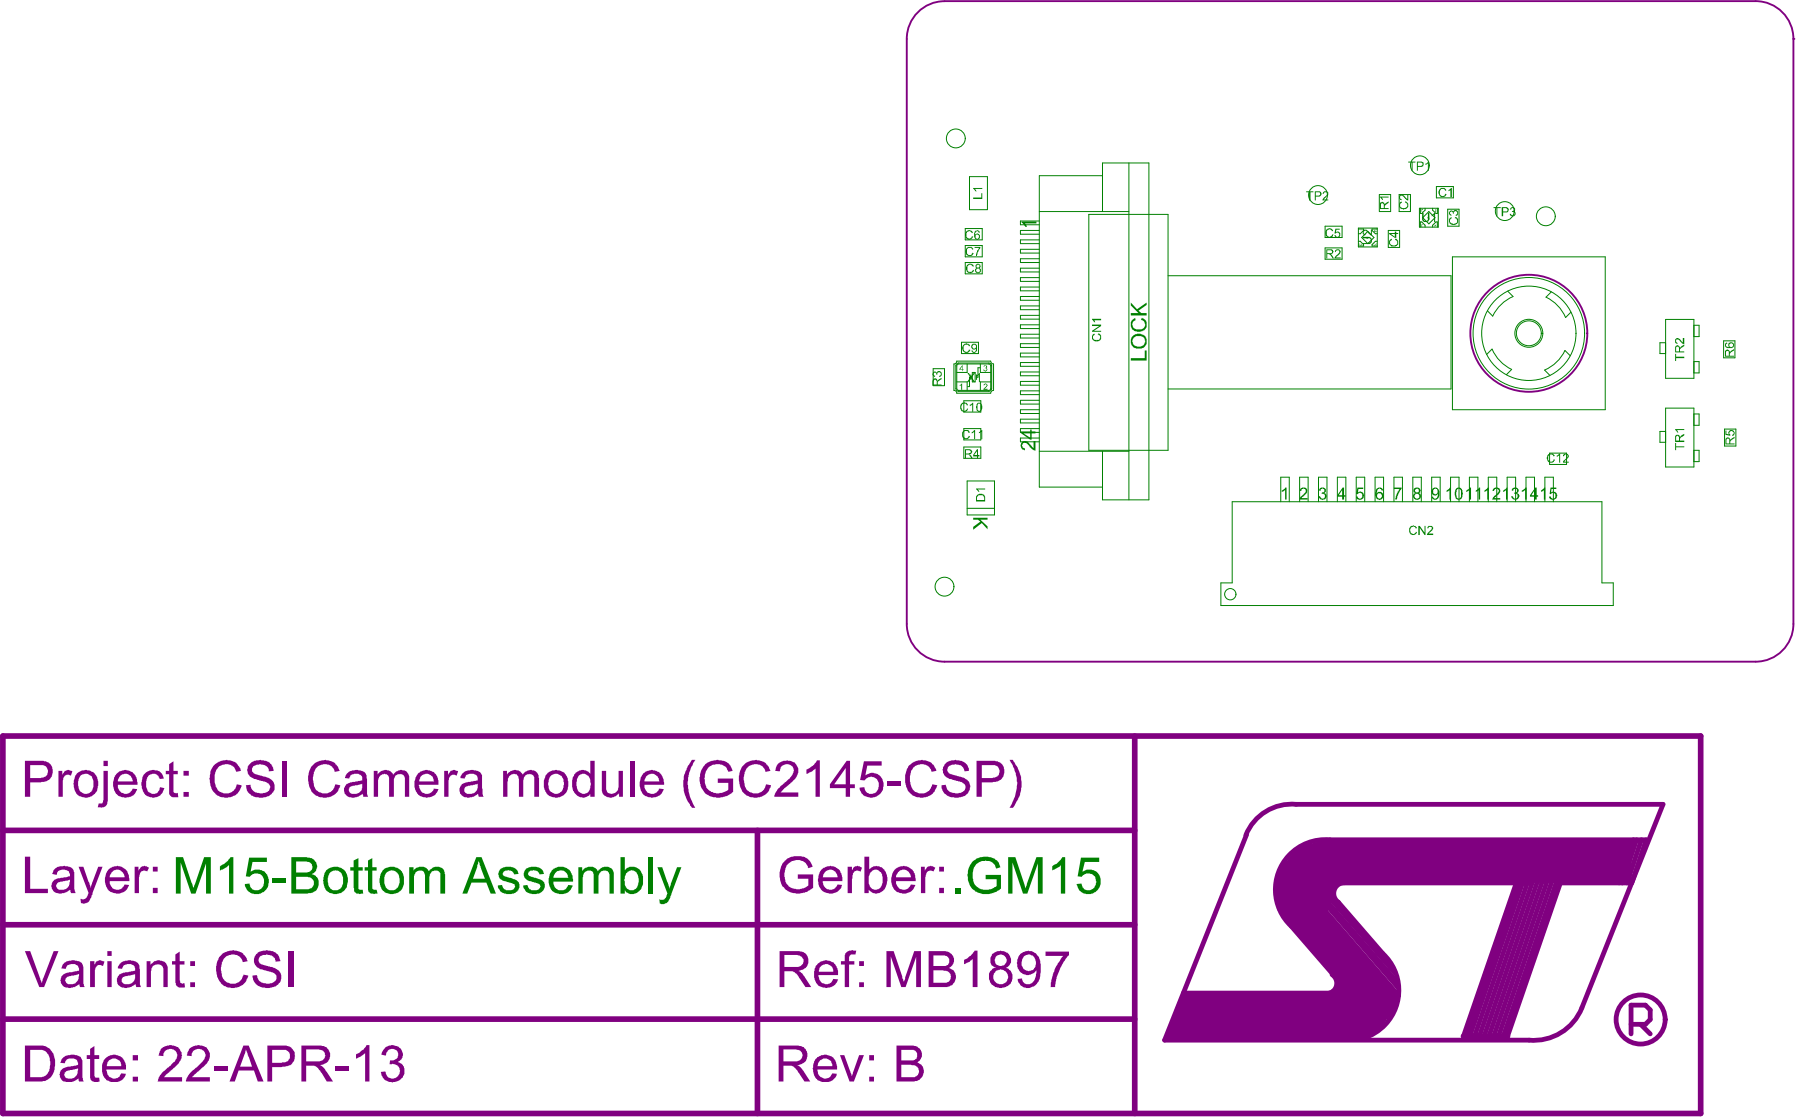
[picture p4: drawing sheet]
<svg xmlns="http://www.w3.org/2000/svg" width="317mm" height="197mm" viewBox="0 0 317 197" stroke-linecap="round" stroke-linejoin="round" font-family="sans-serif">
<g fill="#800080">
<path d="M229 149.4l4.7-1.3h54.1v7.6h-51.7l-2.3 6-4 4-4.6-6.2v-5.5z"/>
<path d="M208.7 175.2h26.2l1.5-2.6 7.3 8.5-2.5 2.4h-35.8z"/>
</g>
<path d="M.5 129.8h299.5v66.6h-299.5zM200.2 129.8v66.6M.5 146.5h199.7M133.6 146.5v49.9M.5 179.8h199.7M.5 163.1h199.7M258.1 182.8h7.8" fill="none" stroke="#800080" stroke-width="1"/>
<g fill="none" stroke="#800080" stroke-width=".84">
<path d="M219.9 147.2l-14.5 36.3h64.3M226.5 159.5l17.7 20.3M226.8 155.7h43.3M226.9 159l17.7 20.4M227.4 158.6l17.6 20.4M227.8 158.2l17.6 20.4M228.2 157.8l17.7 20.3M228.4 151.3l17.6 20.3M228.6 141.9h64.7l-14.3 35.9M228.6 152.7l17.7 20.4M228.6 155.6l17.7 20.4M228.6 156.5l17.7 20.4"/>
<path d="M228.6 157.3l17.5 20.2M229.1 154l17.6 20.3M229.1 155.2l17.6 20.4M234.6 148.1h55.8l-2.6 7.6h-12.3M236.1 159.1l7.8 9.1M267.8 154.9l-9.7 27.9M268.4 154.9l-9.5 27.7M268.8 154.9l-9.5 27.7M269.7 154.9l-9.6 27.7M270.5 154.9l-9.5 27.7M271.4 154.9l-9.6 27.7M272.2 154.9l-9.5 27.7"/>
<path d="M273.1 154.9l-9.6 27.7M273.9 154.9l-9.5 27.7M274.8 154.9l-9.6 27.7M275.5 154.9l-9.6 27.9M288.1 148.1l-2.5 7.6M288.7 148.1l-2.6 7.6M289.5 148.1l-2.5 7.6M225.7 160.3l18 20.8M226.5 160.3l17.7 20.4M227.8 163.4l10.2 11.8h-29.3"/>
</g>
<g fill="#800080">
<path d="M15.9 185l.8-.5v1.6h.8v.7h-.8v3a.43 .43 0 0 0 .7 .3l.2 .7a1.11 1.11 0 0 1-1.2 0 1.11 1.11 0 0 1-.5-1.1v-2.9h-.6v-.7h.6z"/>
<path d="M28.7 184.8a2.26 2.26 0 0 1 3 .3 2.02 2.02 0 0 1-.5 2.8l-2.3 2.1h3.2v.8h-4.3a3.3 3.3 0 0 1 1.4-2.1l1.1-1a1.82 1.82 0 0 0 .9-2 1.25 1.25 0 0 0-1.4-.7 1.25 1.25 0 0 0-1 1.3l-.8-.1 .1-.7z"/>
<path d="M33.6 184.8a2.28 2.28 0 0 1 3.1 .3 2.22 2.22 0 0 1-.6 2.9l-2.2 2h3.1v.8h-4.2a3.7 3.7 0 0 1 1.7-2.4l.2-.1a3.9 3.9 0 0 0 1.6-2.2 1.23 1.23 0 0 0-1.3-1.1 1.23 1.23 0 0 0-1.2 1.1v.2l-.8-.1v-.5z"/>
<path d="M37.8 188.1h2.4v.8h-2.4z"/>
<path d="M59.2 188.1h2.4v.8h-2.4z"/>
<path d="M62.8 185.9l1.3-.7 .6-.9h.5v6.5h-.8v-5l-1.4 .9h-.2z"/>
<path d="M68 184.7a2.09 2.09 0 0 1 2.7 .2 1.42 1.42 0 0 1-.5 2.4 1.66 1.66 0 0 1 1 2.3 2.23 2.23 0 0 1-3.7 .5l-.2-.4-.1-.6 .8-.1a1.28 1.28 0 0 0 1.4 1.2 1.28 1.28 0 0 0 1.1-1.5 1.28 1.28 0 0 0-1.6-1h-.2l.2-.7a1.07 1.07 0 0 0 1.3-.6 1.07 1.07 0 0 0-.6-1.4 1.07 1.07 0 0 0-1.4 .6l-.2 .6-.7-.2a1.61 1.61 0 0 1 .7-1.2z"/>
<path d="M4.4 167.8h.9l2.1 5.6 2.1-5.6h.8l-2.5 6.3h-.9z"/>
<path d="M15.9 169.5h.8v.7a1.04 1.04 0 0 1 1.6-.7l.1 .1-.2 .8a.9 .9 0 0 0-1.5 .7v3h-.8z"/>
<path d="M25.9 169.5h.6v.6a1.9 1.9 0 0 1 2.7-.3l.4 .8v3.5h-.8v-2.8a1.03 1.03 0 0 0-.6-1.2 1.03 1.03 0 0 0-1.3 .5l-.2 .2-.1 .5v2.8h-.7z"/>
<path d="M30.9 168.4l.8-.5v1.6h.8v.6h-.8l.1 2.9a.43 .43 0 0 0 .2 .5 .43 .43 0 0 0 .5-.1l.1 .7a1.1 1.1 0 0 1-1.6-.5l-.1-3.5h-.6v-.6h.6z"/>
<path d="M39.3 168.2a2.9 2.9 0 0 1 3.6 .1l.6 .7 .2 .5-.8 .2a1.95 1.95 0 0 0-2.3-1.3 1.95 1.95 0 0 0-1.6 2.1v.4a2.8 2.8 0 0 0 1 2.4 1.92 1.92 0 0 0 2.9-1.4l.9 .2-.1 .3a2.85 2.85 0 0 1-4 1.5h-.3l-.1-.2a1.75 1.75 0 0 1-.8-1.2 3.7 3.7 0 0 1 .8-4.3z"/>
<path d="M45.5 168a2.88 2.88 0 0 1 3.6 .5l.3 1-.8 .1a1.31 1.31 0 0 0-1.3-1.2h-.4a.99 .99 0 0 0-1.1 .4 .99 .99 0 0 0 0 1.2l1.3 .4a3.2 3.2 0 0 1 2.4 1.3 1.92 1.92 0 0 1-1.7 2.5 2.7 2.7 0 0 1-3-1.1l-.3-1 .8-.1a1.44 1.44 0 0 0 1.5 1.4 1.59 1.59 0 0 0 1.9-.6 1.06 1.06 0 0 0-1.1-1.4l-.7-.2a2.98 2.98 0 0 1-1.9-1.1 1.65 1.65 0 0 1 .5-2.1z"/>
<path d="M50.9 167.8h.9v6.3h-.9z"/>
<path d="M138.9 151.4a3.9 3.9 0 0 1 3.5 0l.5 .6 .4 .9-.7 .2a2.1 2.1 0 0 0-2.1-1.4 2.1 2.1 0 0 0-2 1.7 2.71 2.71 0 0 0 .5 2.8 2.66 2.66 0 0 0 3.6 0v-1.2h-1.9v-.8h2.7v2.4a4.1 4.1 0 0 1-4.8 .3 3.7 3.7 0 0 1-.7-4.4l.1-.2z"/>
<path d="M149.5 152.9h.8v.7a1.05 1.05 0 0 1 1.7-.5l-.2 .6a.91 .91 0 0 0-1 0 .91 .91 0 0 0-.4 .9l-.1 2.9h-.8z"/>
<path d="M162.4 152.9h.7v.7a1.14 1.14 0 0 1 1.9-.5l-.4 .6a.87 .87 0 0 0-.9 0 .87 .87 0 0 0-.4 .9l-.1 2.9h-.8z"/>
<path d="M4.4 151.1h.9v5.7h3.2v.7h-4.1z"/>
<path d="M13.9 152.9h.8l1.3 3.7 1.3-3.7h.8l-1.8 4.9-.2 .2a1.64 1.64 0 0 1-1.2 1.4l-.6-.1-.1-.7a1.02 1.02 0 0 0 1.4-1v-.1z"/>
<path d="M23.7 152.9h.7v.7a1.14 1.14 0 0 1 1.9-.5l-.4 .6a.87 .87 0 0 0-.9 0 .87 .87 0 0 0-.4 .9l-.1 2.9h-.8z"/>
<path d="M5.3 185.2v4.8h1.5a1.76 1.76 0 0 0 2-1.9l.1-.3a2.81 2.81 0 0 0-.9-2.4l-.6-.2zM4.4 184.4h2.5a2.47 2.47 0 0 1 2.7 2.3 3.6 3.6 0 0 1-1.1 3.7l-1.1 .4h-3z"/>
<path d="M11.4 189.2a.8 .8 0 0 0 .1 .9 .8 .8 0 0 0 .9 .2 1.45 1.45 0 0 0 1.4-1.6v-.2h-.3l-1.5 .3zM11.2 186.5a2.68 2.68 0 0 1 3.1 0l.2 .5v1.9a2.67 2.67 0 0 0 .3 1.9h-.9l-.1-.6a2.25 2.25 0 0 1-3 .2 1.35 1.35 0 0 1-.2-1.4 1.35 1.35 0 0 1 1.2-.8l1.6-.2a.47 .47 0 0 0 .4-.4 .47 .47 0 0 0-.2-.5 1.42 1.42 0 0 0-2 0l-.2 .5-.8-.1 .3-.7z"/>
<path d="M19.2 187l-.3 .5-.1 .6h2.6a1.3 1.3 0 0 0-.8-1.3 1.3 1.3 0 0 0-1.4 .2zM18.6 186.6a2.15 2.15 0 0 1 2.3-.4 2.15 2.15 0 0 1 1.3 1.9v.6h-3.4a1.42 1.42 0 0 0 .7 1.4 1.42 1.42 0 0 0 1.6-.3l.3-.5 .8 .1a2.18 2.18 0 0 1-3.7 .8 3.1 3.1 0 0 1 .1-3.6z"/>
<path d="M23.4 186.1h.9v.9h-.9zM23.4 189.9h.9v.9h-.9z"/>
<path d="M43.4 185.1l-1.1 3h2.2zM42.9 184.4h1l2.6 6.4h-1l-.7-2h-2.7l-.7 2h-.9z"/>
<path d="M48 185.2v2.3l1.8-.1a1.12 1.12 0 0 0 1.3-1.1 1.12 1.12 0 0 0-1.2-1.1zM47.2 184.4h2.6a1.89 1.89 0 0 1 2 1 1.89 1.89 0 0 1-.3 2.2l-.3 .3-.9 .2-2.3 .1v2.6h-.8z"/>
<path d="M54 185.1v2.1h1.9a1.15 1.15 0 0 0 1.2-.3 1.15 1.15 0 0 0 .1-1.3l-.1-.1a.99 .99 0 0 0-.9-.4zM53.2 184.4h2.9a1.71 1.71 0 0 1 2 1 1.71 1.71 0 0 1-.7 2.2l-.9 .3 .8 .7 1.4 2.2h-1.1l-.8-1.4a3.4 3.4 0 0 0-1.4-1.4h-1.4v2.8h-.8z"/>
<path d="M11.9 172.2a.76 .76 0 0 0-.3 1 .76 .76 0 0 0 1 .4 1.3 1.3 0 0 0 1.3-1.3v-.5zM11.4 169.8a2.49 2.49 0 0 1 3.1 .2l.2 .5v1.8a2.56 2.56 0 0 0 .3 1.8h-.9l-.2-.5a2.35 2.35 0 0 1-2.8 .3 1.32 1.32 0 0 1-.3-1.5 1.32 1.32 0 0 1 1.3-.8l1.8-.4a1.02 1.02 0 0 0-1.1-1.1h-.5a.87 .87 0 0 0-.7 .8l-.8-.1 .3-.7z"/>
<path d="M18.9 167.8h.8v.8h-.8zM18.9 169.5h.8v4.6h-.8z"/>
<path d="M21.7 172.3a.73 .73 0 0 0-.2 1 .73 .73 0 0 0 .9 .3 1.31 1.31 0 0 0 1.3-1.8zM21.1 170a2.4 2.4 0 0 1 3.4 .1l.2 .9v2.7l.1 .4h-.8l-.1-.5a2.6 2.6 0 0 1-2.7 .4 1.3 1.3 0 0 1 0-2.2l.5-.2 2-.4a.9 .9 0 0 0-1-1.1h-.3a.74 .74 0 0 0-.8 .5v.3l-.8-.1v-.2z"/>
<path d="M33.6 169.5h.8v.9h-.8zM33.6 173.3h.8v.8h-.8z"/>
<path d="M145.7 153.6l-.4 .6-.2 .5h2.6a1.31 1.31 0 0 0-2-1.1zM145 153.2a2.19 2.19 0 0 1 2.4-.2 2.19 2.19 0 0 1 1.2 2v.4h-3.5a1.35 1.35 0 0 0 1.1 1.5 1.35 1.35 0 0 0 1.5-.9l.9 .1a2.19 2.19 0 0 1-3.8 .7 2.72 2.72 0 0 1 .1-3.4z"/>
<path d="M153.5 153.9a3.1 3.1 0 0 0 .1 2.6 1.14 1.14 0 0 0 1.2 .4 1.14 1.14 0 0 0 .8-1.1l.1-.5a1.6 1.6 0 0 0-1.1-1.9 .94 .94 0 0 0-1 .5zM152.5 151.1h.8v2.3a1.76 1.76 0 0 1 1.8-.5 1.76 1.76 0 0 1 1.3 1.3v.1a3.1 3.1 0 0 1-.5 2.6 1.61 1.61 0 0 1-2.7 0v.6h-.7z"/>
<path d="M158.4 153.8l-.3 .9h2.6a1.32 1.32 0 0 0-.8-1.2 1.32 1.32 0 0 0-1.5 .3zM158 153.2a2.21 2.21 0 0 1 2.4-.2 2.21 2.21 0 0 1 1.1 2.2v.2h-3.4a1.35 1.35 0 0 0 1 1.5 1.35 1.35 0 0 0 1.6-.9l.7 .1a2.16 2.16 0 0 1-3.1 1.3 2.45 2.45 0 0 1-1-2.8l.1-.4z"/>
<path d="M165.7 152.9h.8v.8h-.8zM165.7 156.6h.8v.9h-.8z"/>
<path d="M10.3 155.6a.76 .76 0 0 0-.3 1 .76 .76 0 0 0 1 .3 1.17 1.17 0 0 0 1.3-1.2v-.5zM9.8 153.1a3.2 3.2 0 0 1 3 .1l.3 .6v1.9a2.97 2.97 0 0 0 .3 1.8h-.9l-.2-.6a2.55 2.55 0 0 1-2.9 .3 1.4 1.4 0 0 1 .9-2.3l2-.3v-.3a1.08 1.08 0 0 0-1.6-.8h-.1a.6 .6 0 0 0-.5 .7l-.1 .1-.8-.1 .3-.7z"/>
<path d="M19.7 153.8l-.3 .9h2.6a1.32 1.32 0 0 0-.8-1.2 1.32 1.32 0 0 0-1.5 .3zM19.3 153.2a2.21 2.21 0 0 1 2.4-.2 2.21 2.21 0 0 1 1.1 2.2v.2h-3.4a1.35 1.35 0 0 0 1 1.5 1.35 1.35 0 0 0 1.6-.9l.7 .1a2.16 2.16 0 0 1-3.1 1.3 2.45 2.45 0 0 1-1-2.8l.3-1z"/>
<path d="M27 152.9h.8v.8h-.8zM27 156.6h.8v.9h-.8z"/>
</g>
<path d="M287.7 180.7h2.5l.9-.9v-1.7l-.9-.8h-2.5v5.1M289.4 180.7l1.7 1.7" fill="none" stroke="#800080" stroke-width=".84"/>
<g fill="#800080">
<path d="M149.5 167.8l.8-.2 .7 .1-.1 .7a.7 .7 0 0 0-.8 0 .7 .7 0 0 0-.3 .7v.4h.9v.6h-.9v4h-.8v-4h-.7v-.6h.7v-1.1z"/>
<path d="M156.4 167.8h1.2l1.8 5.5 1.9-5.5h1.1v6.3h-.8v-5.3l-1.9 5.3h-.7l-1.9-5.4v5.4h-.7z"/>
<path d="M170.1 169.3a3.8 3.8 0 0 0 1.8-1.6h.5v6.4h-.8v-5l-.5 .5-.9 .5h-.1z"/>
<path d="M184.4 167.9h4.2v.5l-.8 1.1a8.6 8.6 0 0 0-1.4 3.2l-.3 1.4h-.8l.1-.9a8.3 8.3 0 0 1 2.1-4.6h-3.1z"/>
<path d="M148.2 186.1h.7l1.4 3.7 1.2-3.7h.9l-1.8 4.7h-.7z"/>
<path d="M10.3 136h.7v.7a1.15 1.15 0 0 1 1.8-.6l-.3 .7a.86 .86 0 0 0-1.3 .7l-.1 3h-.8z"/>
<path d="M25.8 136.2a1.97 1.97 0 0 1 2.9 .6l.2 .5-.8 .1a1.15 1.15 0 0 0-.8-.9 1.15 1.15 0 0 0-1.2 .4v.1a2.54 2.54 0 0 0 .2 2.8 1.2 1.2 0 0 0 1.2 .1 1.2 1.2 0 0 0 .7-1.1l.8 .2a2 2 0 0 1-2.2 1.7 2 2 0 0 1-1.8-2 2.79 2.79 0 0 1 .6-2.3z"/>
<path d="M29.8 134.8l.8-.5v1.7h.8v.6h-.8v2.7a.5 .5 0 0 0 .2 .6 .5 .5 0 0 0 .6 0v.7h-.6a.67 .67 0 0 1-.7-.2l-.3-.3v-3.5h-.6v-.6h.6z"/>
<path d="M37.9 134.8a2.86 2.86 0 0 1 3.9-.1l.5 .8 .2 .5-.8 .1a1.78 1.78 0 0 0-1.9-1.3 2.27 2.27 0 0 0-1.9 2.8v.4a2.02 2.02 0 0 0 1.4 1.9 2.02 2.02 0 0 0 2.3-.9l.2-.7 .8 .2-.2 .6a2.16 2.16 0 0 1-.9 1.2 2.97 2.97 0 0 1-4.1-.9 4.1 4.1 0 0 1 .2-4.3z"/>
<path d="M44.4 134.5a3.6 3.6 0 0 1 3.2 0l.6 .9 .1 .6-.9 .1a1.15 1.15 0 0 0-1.3-1.2h-.6a.89 .89 0 0 0-.9 .4 .89 .89 0 0 0 0 .9l.4 .4 1.1 .2a4.3 4.3 0 0 1 2.1 1 1.75 1.75 0 0 1-1 2.7 3.1 3.1 0 0 1-3.3-.6 1.9 1.9 0 0 1-.5-1.4l.8-.1a1.7 1.7 0 0 0 2.3 1.5 .95 .95 0 0 0 1-.6 .95 .95 0 0 0-.3-1.1l-.3-.3-.8-.1a4.2 4.2 0 0 1-2.1-.9 1.6 1.6 0 0 1 .4-2.4z"/>
<path d="M49.8 134.2h.8v6.3h-.8z"/>
<path d="M55.5 134.6a3.1 3.1 0 0 1 3.8 .3l.6 1.1-.8 .1a1.95 1.95 0 0 0-2.3-1.3 1.95 1.95 0 0 0-1.5 2.1 3.4 3.4 0 0 0 .6 2.5 1.98 1.98 0 0 0 3.3-1.1l.8 .2-.2 .5a2.74 2.74 0 0 1-2.8 1.7l-.1-.1a2.2 2.2 0 0 1-2.2-1.7 3.7 3.7 0 0 1 .8-4.3z"/>
<path d="M65.9 136h.7v.6a1.61 1.61 0 0 1 2.8 .1v-.1a1.73 1.73 0 0 1 2.4-.4l.4 .7v3.6h-.8v-2.8a.9 .9 0 0 0-.3-1 .9 .9 0 0 0-1 0 1.07 1.07 0 0 0-.6 1.2v2.6h-.9v-2.9a.9 .9 0 0 0-.6-1.1 .9 .9 0 0 0-1.1 .5l-.2 .6v2.9h-.8z"/>
<path d="M78.3 136h.7v.7a1.15 1.15 0 0 1 1.8-.6l-.3 .7a.86 .86 0 0 0-1.3 .7l-.1 3h-.8z"/>
<path d="M88.7 136h.7v.6a1.72 1.72 0 0 1 2.4-.5l.4 .6a1.49 1.49 0 0 1 1.5-.9 1.49 1.49 0 0 1 1.3 1.1l.1 3.6h-.9v-2.8a.83 .83 0 0 0-.1-1 .83 .83 0 0 0-1-.1l-.2 .1a1.41 1.41 0 0 0-.6 1.2v2.6h-.8v-3.1a.93 .93 0 0 0-.6-.9 .93 .93 0 0 0-1.1 .4l-.2 .4-.1 .6v2.6h-.8z"/>
<path d="M106.2 136h.7v2.5a1.12 1.12 0 0 0 1.1 1.5 1.38 1.38 0 0 0 1.1-1.6v-2.4h.8v4.5h-.7v-.6a1.83 1.83 0 0 1-2.7 .3l-.3-.7z"/>
<path d="M111.1 134.2h.8v6.3h-.8z"/>
<path d="M122 134l.6 .1-.3 .4-.4 1.1a7.3 7.3 0 0 0 .5 6.5l.2 .4h-.6l-.4-.7a6.4 6.4 0 0 1-.7-5.7l.5-1.1z"/>
<path d="M124.4 134.8a3.3 3.3 0 0 1 4.2 0l.3 .2 .3 1-.7 .1a2.01 2.01 0 0 0-3-1.1 2.29 2.29 0 0 0-1.2 2.7 2.01 2.01 0 0 0 1.9 2.2 2.63 2.63 0 0 0 2.3-.6v-1.2h-1.9v-.8h2.7l-.1 2.4a3.9 3.9 0 0 1-3.9 .8l-.2-.1a3.4 3.4 0 0 1-1.5-4.1l.3-.8z"/>
<path d="M131.5 134.6a3.1 3.1 0 0 1 3.8 .3l.6 1.1-.8 .1a1.95 1.95 0 0 0-2.3-1.3 1.95 1.95 0 0 0-1.5 2.1 3.4 3.4 0 0 0 .5 2.5 1.98 1.98 0 0 0 3.3-1.1l.9 .2-.2 .5a2.74 2.74 0 0 1-2.9 1.7v-.1a2.2 2.2 0 0 1-2.2-1.7 3.7 3.7 0 0 1 .8-4.3z"/>
<path d="M137.4 134.5a2.3 2.3 0 0 1 3 .3 2.01 2.01 0 0 1-.4 2.9l-1.6 1.3-.7 .8h3.1v.7h-4.2a3.9 3.9 0 0 1 1.8-2.3v-.1a3.5 3.5 0 0 0 1.6-2.3 1.28 1.28 0 0 0-1.3-1 1.28 1.28 0 0 0-1.2 1.3l-.7-.1 .2-1z"/>
<path d="M142.2 135.7a3.6 3.6 0 0 0 1.9-1.6h.5v6.4h-.7v-4.9l-.6 .5-.9 .4h-.2z"/>
<path d="M152.4 134.3h3.1v.7h-2.5l-.4 1.7a2 2 0 0 1 2.4 0 2 2 0 0 1 .8 2.2 2.09 2.09 0 0 1-2.1 1.8 2.09 2.09 0 0 1-2.1-1.8l.9-.1a1.27 1.27 0 0 0 1.4 1.2 1.27 1.27 0 0 0 1.1-1.4 1.38 1.38 0 0 0-.9-1.5 1.38 1.38 0 0 0-1.6 .6l-.8-.1z"/>
<path d="M156.5 137.8h2.4v.9h-2.4z"/>
<path d="M160.4 135a2.85 2.85 0 0 1 4.1-.2l.3 .3 .3 .9-.8 .1a1.1 1.1 0 0 0-.7-1 1.96 1.96 0 0 0-3 1.6 2.93 2.93 0 0 0 .9 3 1.93 1.93 0 0 0 2.7-.7l.3-.7 .8 .2-.2 .4a2.12 2.12 0 0 1-.8 1.3h-.1a3.3 3.3 0 0 1-3 .2l-.4-.3a3.6 3.6 0 0 1-1-4l.2-.5z"/>
<path d="M167 134.5a3.3 3.3 0 0 1 3.4 .2l.3 .4 .2 .9-.8 .1a1.4 1.4 0 0 0-1.8-1.2 .9 .9 0 0 0-1 .4 .9 .9 0 0 0 0 1l.4 .3 1.1 .2a4.1 4.1 0 0 1 2.1 1 2.03 2.03 0 0 1-1.9 2.9h-.2a2.8 2.8 0 0 1-2.1-.7l-.5-.5-.1-1 .7-.1a1.44 1.44 0 0 0 1.6 1.5 1.62 1.62 0 0 0 1.9-.9 1.15 1.15 0 0 0-1.3-1.2l-.6-.2a2.42 2.42 0 0 1-2.1-1.3v-.9l.3-.5z"/>
<path d="M178.1 134h.6l.6 1.1a7.5 7.5 0 0 1 .9 3.2 6.9 6.9 0 0 1-1.5 4.2h-.6a7.8 7.8 0 0 0 .8-6.9z"/>
<path d="M138.4 168.4v2.2h1.8a1.16 1.16 0 0 0 1.5-1.5 1.52 1.52 0 0 0-1.3-.7zM137.5 167.8h3a1.76 1.76 0 0 1 2.1 1.7 1.73 1.73 0 0 1-1.8 1.7l.7 .5 1.6 2.4h-1l-1-1.3a2.04 2.04 0 0 0-1.6-1.5h-1.1v2.8h-.9z"/>
<path d="M144.9 170.3a1.13 1.13 0 0 0-.5 1.1h2.6a1.27 1.27 0 0 0-.7-1.2 1.27 1.27 0 0 0-1.4 .1zM144.4 169.9a2.26 2.26 0 0 1 3 .3l.2 .4a1.75 1.75 0 0 1 .2 1.4h-3.4a1.44 1.44 0 0 0 1.9 1.5l.4-.3 .3-.5 .8 .1a2.24 2.24 0 0 1-3.7 .8 3.4 3.4 0 0 1-.2-3.3z"/>
<path d="M151.5 169.5h.9v.9h-.9zM151.5 173.3h.9v.8h-.9z"/>
<path d="M164.6 168.5v1.9h1.6a.98 .98 0 0 0 1.2-.9 .98 .98 0 0 0-1.2-1zM164.6 171.1v2.2h1.8a1.07 1.07 0 0 0 1.3-1 1.07 1.07 0 0 0-1.2-1.1zM163.8 167.8h2.4a1.62 1.62 0 0 1 1.9 .8 1.62 1.62 0 0 1-.4 2l-.3 .1a1.74 1.74 0 0 1 1.2 2 1.74 1.74 0 0 1-1.8 1.4h-3z"/>
<path d="M175.4 169.4a1.05 1.05 0 0 0 2.1 0 1.05 1.05 0 0 0-2.1 0zM175.2 172.3a1.31 1.31 0 0 0 2.6 0 1.31 1.31 0 0 0-2.6 0zM175.1 168.2a1.96 1.96 0 0 1 2.9 .2 1.42 1.42 0 0 1-.6 2.3 1.09 1.09 0 0 1 .9 .7 1.35 1.35 0 0 1 .3 1.2 2.11 2.11 0 0 1-2.9 1.5 1.86 1.86 0 0 1-1.3-1.6 1.86 1.86 0 0 1 1-1.8h.2a1.41 1.41 0 0 1-.6-2.2z"/>
<path d="M180.7 168.6a1.54 1.54 0 0 0-.5 1.6 1.54 1.54 0 0 0 1.3 1.1 1.58 1.58 0 0 0 1.2-1.2 1.58 1.58 0 0 0-.6-1.6l-.8-.1zM180 168.2a2.1 2.1 0 0 1 2.3-.3 2.1 2.1 0 0 1 1.2 2 5.8 5.8 0 0 1-.3 3.3 2.07 2.07 0 0 1-3.2 .6l-.4-.6-.1-.5 .8-.1a1.1 1.1 0 0 0 .9 1 1.1 1.1 0 0 0 1.2-.7 2.78 2.78 0 0 0 .4-1.8 1.88 1.88 0 0 1-2.3 .7 1.88 1.88 0 0 1-1.1-2.1l.2-.9z"/>
<path d="M138.2 185.1v2.1h1.8a1.15 1.15 0 0 0 1.3-.3 1.15 1.15 0 0 0 .1-1.3l-.1-.1a.99 .99 0 0 0-.9-.4zM137.3 184.4h3.1a1.75 1.75 0 0 1 2 1.6 1.75 1.75 0 0 1-1.8 1.9l.6 .3 1.7 2.6h-1l-.9-1.4a2.04 2.04 0 0 0-1.6-1.4h-1.2v2.8h-.9z"/>
<path d="M144.6 187l-.4 1.1h2.6a1.3 1.3 0 0 0-.7-1.3 1.3 1.3 0 0 0-1.5 .2zM144.2 186.5a2.16 2.16 0 0 1 3 .4l.5 1.2v.6h-3.5a1.36 1.36 0 0 0 .8 1.4 1.36 1.36 0 0 0 1.6-.3l.2-.5 .9 .1a2.24 2.24 0 0 1-3.8 .8 2.82 2.82 0 0 1 .2-3.6z"/>
<path d="M153.3 186.1h.9v.9h-.9zM153.3 189.9h.9v.9h-.9z"/>
<path d="M159 185.2v1.8h1.5a.96 .96 0 0 0 1.3-.8 .96 .96 0 0 0-1.1-1zM159 187.8v2.2h2a1.07 1.07 0 0 0 1.1-1.1 1.07 1.07 0 0 0-1.3-1zM158.1 184.4h2.6a1.66 1.66 0 0 1 1.7 2.4l-.6 .6a1.74 1.74 0 0 1 1.1 1.9 1.74 1.74 0 0 1-1.7 1.5h-3.1z"/>
<path d="M5.3 135v2.2h1.8a1.22 1.22 0 0 0 1.2-.7 1.22 1.22 0 0 0-.3-1.4l-.3-.1zM4.4 134.2h2.8a1.88 1.88 0 0 1 2.1 1.9 1.75 1.75 0 0 1-1.9 1.8l-2.1 .1v2.5h-.9z"/>
<path d="M14.3 136.7a2.34 2.34 0 0 0 0 3 1.37 1.37 0 0 0 1.5 .1 1.37 1.37 0 0 0 .7-1.4v-.1a1.53 1.53 0 0 0-1.1-1.8h-.4zM13.8 136.2h.1a2.43 2.43 0 0 1 2.9 .4 3 3 0 0 1-.1 3.4 2.18 2.18 0 0 1-3.3-.2v-.1a3 3 0 0 1 .4-3.5z"/>
<path d="M18.3 134.2h.7v.9h-.7zM18.3 136h.7v5a1.19 1.19 0 0 1-1.3 1.4h-.5l.3-.7a.45 .45 0 0 0 .5 0 .45 .45 0 0 0 .2-.5z"/>
<path d="M21.2 136.8l-.4 .8v.2h2.6a1.32 1.32 0 0 0-.8-1.2 1.32 1.32 0 0 0-1.4 .2zM20.7 136.3a2.14 2.14 0 0 1 3.5 1.2l.1 .9h-3.5a1.36 1.36 0 0 0 1 1.6 1.36 1.36 0 0 0 1.6-.9l.8 .1a2.11 2.11 0 0 1-2.1 1.5 2.18 2.18 0 0 1-2.2-2.4l.2-1.1z"/>
<path d="M32.4 136h.9v.8h-.9zM32.4 139.7h.9v.8h-.9z"/>
<path d="M61.8 138.8a.8 .8 0 0 0-.1 1 .8 .8 0 0 0 1 .2 1.26 1.26 0 0 0 1.1-1.7zM61.2 136.4a2.59 2.59 0 0 1 3.3 0l.2 1v2.7l.2 .4h-.8l-.1-.5a2.55 2.55 0 0 1-3 .3 1.32 1.32 0 0 1 0-1.8 1.91 1.91 0 0 1 1.5-.6l1.4-.2a1.02 1.02 0 0 0-.4-1.1 1.02 1.02 0 0 0-1.1 0l-.4 .1a.65 .65 0 0 0-.4 .6l-.7-.1z"/>
<path d="M74.5 136.7a1.13 1.13 0 0 0-.5 1.1h2.6a1.35 1.35 0 0 0-2.1-1.1zM73.9 136.3a2.16 2.16 0 0 1 2.4-.1 2.16 2.16 0 0 1 1 2.2h-3.4a1.59 1.59 0 0 0 1.7 1.6l.7-.5 .2-.4 .8 .1a2.14 2.14 0 0 1-2.1 1.5 2.14 2.14 0 0 1-2-1.7 2.65 2.65 0 0 1 .7-2.7z"/>
<path d="M82.2 138.8a.77 .77 0 0 0-.2 1 .77 .77 0 0 0 1 .2 1.29 1.29 0 0 0 1.2-1.7zM81.6 136.4a2.58 2.58 0 0 1 3.3 0l.1 .3v2.3l.1 1.1 .2 .4h-.9l-.1-.5a2.43 2.43 0 0 1-2.7 .5 1.36 1.36 0 0 1-.5-1.5 1.36 1.36 0 0 1 1.3-1l1.8-.3a.9 .9 0 0 0-1-1.2h-.4a.87 .87 0 0 0-.8 .8l-.9-.1z"/>
<path d="M97.3 136.7a2.44 2.44 0 0 0-.4 2.7 1.34 1.34 0 0 0 1.6 .6 1.34 1.34 0 0 0 .9-1.5 1.55 1.55 0 0 0-1.4-2zM96.6 136.3h.1a2.18 2.18 0 0 1 2.4-.2 2.18 2.18 0 0 1 1.1 2.1 2.18 2.18 0 0 1-2.1 2.5 2.18 2.18 0 0 1-2.2-2.5v-.5l.3-.8z"/>
<path d="M101.8 136.1a1.82 1.82 0 0 1 2.3 .4v-2.3h.8v6.3h-.8v-.5a1.77 1.77 0 0 1-1.9 .6 1.77 1.77 0 0 1-1.2-1.6 2.89 2.89 0 0 1 .7-2.8zM102.2 136.7l-.1 .1a2.63 2.63 0 0 0 0 2.9 1.2 1.2 0 0 0 1.4 .2 1.2 1.2 0 0 0 .6-1.3v-.7a1.23 1.23 0 0 0-1.5-1.3z"/>
<path d="M114.1 136.8l-.4 .8v.2h2.6a1.12 1.12 0 0 0-.5-1 1.22 1.22 0 0 0-1.7 0zM113.6 136.3a2.21 2.21 0 0 1 2.4-.2 2.21 2.21 0 0 1 1.1 2.2v.1h-3.4a1.36 1.36 0 0 0 1 1.6 1.36 1.36 0 0 0 1.6-.9l.8 .1a2.12 2.12 0 0 1-2.2 1.5 2.2 2.2 0 0 1-2.1-2.5l.2-1z"/>
<path d="M149.2 135.5l-2.1 2.8h2.1zM149.3 134.2h.6v4.1h.9v.7h-.9v1.5h-.7v-1.5h-2.8v-.7z"/>
<path d="M173.2 135v2.2h1.8a1.22 1.22 0 0 0 1.2-.7 1.22 1.22 0 0 0-.3-1.4l-.4-.1zM172.2 134.2h2.8a1.88 1.88 0 0 1 2.2 1.9 1.75 1.75 0 0 1-2 1.8l-2 .1v2.5h-1z"/>
</g>
<g fill="none" stroke="#800080" stroke-width=".84">
<path d="M228.6 141.9a8.7 8.7 0 0 0-8.8 5.4M234.6 148.1a8.8 8.8 0 0 0-8.9 5.2 8.8 8.8 0 0 0 2.1 10.1M237.2 155.7a1.89 1.89 0 0 0-1.8 1.3 1.89 1.89 0 0 0 .7 2.1M235 171.9a1.82 1.82 0 0 1 .7 2.2 1.82 1.82 0 0 1-2.1 1.1M243.9 168.2a8.8 8.8 0 0 1-3.5 15M279 177.8a9.1 9.1 0 0 1-9.3 5.7"/>
<circle cx="289.4" cy="179.8" r="4.3"/>
</g>
<circle cx="231.2" cy="178.6" r=".84" fill="#800080"/>
<path d="M159.9 6.9v103.2M316.3 6.9v103.2" fill="none" stroke="#800080" stroke-width=".33"/>
<circle cx="316.3" cy="6.9" r=".17" fill="#800080"/>
<g fill="none" stroke="#800080" stroke-width=".33">
<path d="M316.3 6.9a6.7 6.7 0 0 0-6.6-6.7h-143.1a6.7 6.7 0 0 0-6.7 6.7M159.9 110.1a6.7 6.7 0 0 0 6.7 6.6h143.1a6.7 6.7 0 0 0 6.6-6.6"/>
<circle cx="269.7" cy="58.8" r="10.3"/>
</g>
<g fill="none" stroke="#008000" stroke-width=".18">
<path d="M171 31.2h3.2v5.8h-3.2zM183.3 39h-3.3v.6h3.3M183.3 37.3h15.8M192.1 37.8h13.9v41.6h-13.9zM194.5 37.3v-8.6h8.2v59.5h-8.2v-8.6M194.5 31h-11.2v54.9h11.2M199.1 28.7v59.5M233.7 39.9h3v2h-3zM243.3 34.3h2v3h-2zM246.8 34.3h2v3h-2zM250.4 36.7h3.3v3.4h-3.3zM250.5 36.7v1h.3l.6-.6v-.4"/>
<path d="M251 38.4l1-1.1 1.1 1.1-1.1 1.1zM252.7 36.7v.4l.6 .6h.2v-1M253.4 32.9h3v2h-3zM255.4 36.9h2v3h-2zM170.3 40.3h3v2h-3zM170.3 46.3h3v2h-3zM170.3 43.3h3v2h-3zM183.3 40.6h-3.3v.7h3.3M183.3 42.3h-3.3v.7h3.3M183.3 44h-3.3v.6h3.3M183.3 45.6h-3.3v.7h3.3M183.3 47.3h-3.3v.7h3.3"/>
<path d="M183.3 49h-3.3v.6h3.3M183.3 50.6h-3.3v.7h3.3M183.3 52.3h-3.3v.7h3.3M183.3 54h-3.3v.6h3.3M183.3 55.6h-3.3v.7h3.3M183.3 57.3h-3.3v.7h3.3M183.3 59h-3.3v.6h3.3M206 48.6h49.9v20h-49.9M233.7 43.7h3v2h-3zM239.6 40.4h.9v.2l-.6 .6h-.3M239.6 42.6h.3l.6 .5v.3h-.9M239.6 40.2h3.3v3.4h-3.3z"/>
<path d="M240.2 41.9l1.1-1.1 1.1 1.1-1.1 1.1zM242.9 40.4h-.9v.2l.6 .6h.3M242.9 42.6h-.3l-.6 .5v.3h.9M244.9 40.6h2v3h-2zM250.5 40.1v-1h.3l.6 .6v.4M252.7 40.1v-.4l.6-.6h.2v1M256.2 45.3h26.9v27h-26.9zM262.4 54.8l.9 1M265.9 51.4l1 .9M273.6 51.5l-.9 .9M277.1 55.1l-.9 .9M293.8 56.3h5v10.4h-5z"/>
<path d="M298.8 57.4h.9v2h-.9M164.6 65h2v3h-2zM168.3 64.2v4.7M168.6 64.5v4M168.8 67.4h1.8v1.5M168.8 63.7h6M168.8 64.5v4M168.8 69.4h6M169.1 64h5.3M169.1 64.2h5.3M169.1 69h5.3M169.1 68.9h5.3"/>
<path d="M169.6 60.4h3v2h-3zM170 70.7h3v2h-3zM170 75.6h3v2h-3zM170 78.8h3v2h-3zM170.6 64.2v1.5h-1.8M171.3 66.5h-.3v1.7h-.3M171.3 66.1v.8M171.5 65.7h.5v1.7h-.5zM172.3 66.1v.8M172.8 64.9h-.3v1.6h-.2M172.9 64.2v1.5h1.9M174.8 67.4h-1.9v1.5"/>
<path d="M174.8 64.5v4M174.9 64.5v4M175.3 64.2v4.7M183.3 60.6h-3.3v.7h3.3M183.3 62.3h-3.3v.7h3.3M183.3 63.9h-3.3v.7h3.3M183.3 65.6h-3.3v.7h3.3M183.3 67.3h-3.3v.6h3.3M183.3 68.9h-3.3v.7h3.3M183.3 70.6h-3.3v.7h3.3M183.3 72.3h-3.3v.6h3.3M183.3 73.9h-3.3v.7h3.3"/>
<path d="M183.3 75.6h-3.3v.7h3.3M183.3 77.3h-3.3v.6h3.3M183.3 79.6h15.8M263.2 61.6l-1 .9M266.6 65.2l-.9 .9M272.5 65.3l.9 .9M273.3 79.9h3v2h-3zM276 61.8l1 1M293.8 72h5v10.4h-5zM293.8 60.5h-1v1.9h1M293.8 76.1h-1v1.9h1M298.8 63.8h.9v2h-.9"/>
<path d="M298.8 73h.9v2h-.9M298.8 79.4h.9v2h-.9M304 60.1h2v3h-2zM304.2 75.7h2v3h-2zM170.6 89.7h4.8M170.6 84.8h4.8v6h-4.8zM217.3 88.5h65.3v14.3h2v4h-69.3v-4h2zM225.9 88.5v-4.3h1.5v4.3M229.2 88.5v-4.3h1.5v4.3M232.6 88.5v-4.3h1.5v4.3M235.9 88.5v-4.3h1.5v4.3M239.2 88.5v-4.3h1.5v4.3"/>
<path d="M242.6 88.5v-4.3h1.4v4.3M245.9 88.5v-4.3h1.5v4.3M249.2 88.5v-4.3h1.5v4.3M252.5 88.5v-4.3h1.5v4.3M255.9 88.5v-4.3h1.5v4.3M259.2 88.5v-4.3h1.5v4.3M262.5 88.5v-4.3h1.5v4.3M265.8 88.5v-4.3h1.5v4.3M269.2 88.5v-4.3h1.5v4.3M272.5 88.5v-4.3h1.5v4.3"/>
</g>
<g fill="#008000">
<path d="M248.4 28.5h1.3v.2h-.5v1.4h-.2v-1.4h-.6z"/>
<path d="M251.4 28.8l.6-.3v1.6h-.1v-1.3l-.4 .3z"/>
<path d="M240.4 41.8h.9a.64 .64 0 0 1 .7 .6 .64 .64 0 0 1-.7 .6h-.9v-.1l.9-.1a.4 .4 0 0 0 .5-.4 .4 .4 0 0 0-.5-.4h-.9z"/>
<path d="M240.5 40.6l.2-.1a.53 .53 0 0 1 .7 .3l.4 .5v-.8h.2v1h-.3l-.5-.6a.34 .34 0 0 0-.5-.1 .34 .34 0 0 0-.1 .5h.3l-.1 .2-.4-.2z"/>
<path d="M241 41.8v.2l.3-.1-.1-.1 .3 .1v.2v-.2h-.2a.18 .18 0 0 1-.2 .2 .18 .18 0 0 1-.1-.2z"/>
<path d="M242.3 43h.2h-.2l.1 .2h.2v-.2l.1 .2 .1-.2h-.1h.1v.2h-.1a.21 .21 0 0 1-.4 .1 .21 .21 0 0 1 0-.3z"/>
<path d="M239.6 43l.5 .2-.1-.2a.18 .18 0 0 1 .2 .2 .18 .18 0 0 1-.3 .1l-.1-.3-.2 .3z"/>
<path d="M239.6 40.8h.4v-.2l.2 .2z"/>
<path d="M295.5 62.4h.1v.5h1.5v.3h-1.5v.5h-.1z"/>
<path d="M295.7 59.6h.1a1.1 1.1 0 0 1 .9 .8l.1 .1v-.9h.3v1.1l-.4-.1-.4-.5a.35 .35 0 0 0-.4-.2 .35 .35 0 0 0-.3 .4l.3 .2v.1a.54 .54 0 0 1-.5-.4 .54 .54 0 0 1 .3-.6z"/>
<path d="M171.7 34.8h1.4v-.7h.2v1h-1.6z"/>
<path d="M171.7 33.2h1.6v.1h-1.3l.2 .4h-.1l-.4-.4z"/>
<path d="M172.2 86.2h1.6v.1h-1.3l.3 .4-.2 .1-.4-.5z"/>
<path d="M171.7 91.3h2.5v.4h-1.3l1.3 1.2v.5l-1-1.1-1.5 1.1v-.5l1.2-.9-.4-.3h-.8z"/>
<path d="M170.6 65.8h.3l.4 .6 .4-.6h.3l-.6 .8 .6 .8h-.3l-.4-.7-.5 .7h-.2l.6-.8z"/>
<path d="M172.2 66.1l.6-.3v1.6h-.1v-1.3l-.4 .3z"/>
<path d="M173.6 64.4a.3 .3 0 0 1 .4 .1 .3 .3 0 0 1 0 .4h-.1l.2 .1a.35 .35 0 0 1-.2 .5 .35 .35 0 0 1-.5-.3h.2a.2 .2 0 0 0 .2 .1 .2 .2 0 0 0 .2-.2 .2 .2 0 0 0-.2-.2h-.1a.22 .22 0 0 0 .2-.2 .22 .22 0 0 0-.2-.2l-.2 .2z"/>
<path d="M173.7 67.7h.1a.35 .35 0 0 1 .4 .2 .35 .35 0 0 1-.3 .4l-.2 .3h.5v.2h-.8l.4-.6a.25 .25 0 0 0 .2-.2 .25 .25 0 0 0-.2-.3l-.3 .3z"/>
<path d="M169.3 67.9l.4-.2v1.1h-.2v-.9l-.1 .2z"/>
<path d="M248.9 92.8a.7 .7 0 0 1 1 .4h-.1a.55 .55 0 0 0-.8-.2 .55 .55 0 0 0-.2 .8 .47 .47 0 0 0 .5 .4 .47 .47 0 0 0 .5-.4 .28 .28 0 0 1 0 .3 .28 .28 0 0 1-.2 .2 .78 .78 0 0 1-1-.3 .78 .78 0 0 1 .1-1z"/>
<path d="M250.2 92.8h.2l.9 1.2v-1.2h.1v1.6h-.1l-.9-1.3v1.3h-.2z"/>
<path d="M252 92.8a.53 .53 0 0 1 .7 .2 .53 .53 0 0 1-.2 .7l-.5 .4h.8v.3h-1.1l.1-.4 .6-.6a.32 .32 0 0 0 .1-.3 .32 .32 0 0 0-.2-.2h-.3v.3h-.2z"/>
<path d="M271.9 86.4l.5-.4h.2v2.1h-.3v-1.7l-.5 .4z"/>
<path d="M273.5 86h1v.3h-.8l-.1 .5a.7 .7 0 0 1 1 .4 .7 .7 0 0 1-.5 .9l-.3 .1-.4-.2-.2-.4 .3-.1a.45 .45 0 0 0 .6 .4 .45 .45 0 0 0 .2-.6l-.2-.4a.46 .46 0 0 0-.6 .3l-.2-.1z"/>
<path d="M268.4 86.5l.5-.2 .1-.3h.3v2.1h-.3v-1.7l-.5 .4z"/>
<path d="M265.1 86.5l.4-.2 .2-.3h.2v2.1h-.3v-1.7l-.4 .4z"/>
<path d="M266.8 86.1a.73 .73 0 0 1 1.1 .5l-.3 .3a.65 .65 0 0 1 .3 1 .65 .65 0 0 1-1 .1l-.3-.3v-.2h.2a.46 .46 0 0 0 .6 .5 .46 .46 0 0 0 .3-.6 .46 .46 0 0 0-.6-.3l.1-.3a.33 .33 0 0 0 .4-.3 .33 .33 0 0 0-.5-.2l-.2 .3-.2-.1z"/>
<path d="M261.9 86.4l.5-.4h.2v2.1h-.3v-1.7l-.5 .4z"/>
<path d="M263.5 86.1a.67 .67 0 0 1 1 .1 .67 .67 0 0 1-.2 1l-.7 .7h1v.2h-1.4a2.63 2.63 0 0 1 1.1-1.3 .41 .41 0 0 0-.2-.6 .41 .41 0 0 0-.6 .4h-.2z"/>
<path d="M258.6 86.5l.4-.2 .2-.3h.3v2.1h-.4v-1.7l-.4 .4z"/>
<path d="M260.4 86.4l.3-.1 .2-.3h.2v2.1h-.3v-1.7l-.5 .4z"/>
<path d="M255.2 86.5l.3-.2 .3-.3h.1v2.1h-.2v-1.7l-.5 .4z"/>
<path d="M245.9 86h1.3v.3l-.6 .8-.2 1h-.3l.1-.6 .3-.8 .4-.4h-1z"/>
<path d="M226.1 86.5l.5-.2 .1-.3h.2v2.1h-.2v-1.7l-.5 .4z"/>
<path d="M229.5 86.1a.77 .77 0 0 1 1.2 .5l-.2 .4-.9 .9h1.1v.2h-1.5v-.2l.5-.5a.81 .81 0 0 0 .5-1.1l-.3-.1-.3 .1v.3h-.4z"/>
<path d="M232.8 86.1a.63 .63 0 0 1 .8-.1 .63 .63 0 0 1 .3 .8l-.3 .1a.64 .64 0 0 1 .2 1 .64 .64 0 0 1-1 0l-.2-.2v-.2h.2a.43 .43 0 0 0 .6 .4 .43 .43 0 0 0 .3-.5 .43 .43 0 0 0-.6-.3l.1-.3a.33 .33 0 0 0 .4-.3 .33 .33 0 0 0-.4-.3 .33 .33 0 0 0-.3 .4l-.3-.1z"/>
<path d="M239.4 86h1.1v.3h-.9l-.1 .5a.69 .69 0 0 1 1 .4 .69 .69 0 0 1-.6 .9l-.1 .1-.5-.3-.1-.3 .2-.1a.46 .46 0 0 0 .8 .3 .46 .46 0 0 0-.2-.8v-.1a.46 .46 0 0 0-.6 .3l-.2-.1z"/>
<path d="M192.8 58.9h.2l.1 .1a.48 .48 0 0 0-.3 .6 .48 .48 0 0 0 .6 .4h.1a.48 .48 0 0 0 .6-.4 .48 .48 0 0 0-.5-.6l.1-.2a.78 .78 0 0 1 .5 1 .78 .78 0 0 1-1.1 .4 .81 .81 0 0 1-.3-1.3z"/>
<path d="M192.6 57.3h1.6v.2l-1.2 .9h1.2v.1h-1.6v-.1l1.3-.9h-1.3z"/>
<path d="M192.6 56.2h1.6v.3h-1.2l.2 .3h-.2z"/>
<path d="M180.2 39.1h2.6v.3h-2l.2 .3 .1 .3a.59 .59 0 0 1-.6-.5l-.3-.3z"/>
<path d="M199.5 63.2h2.4v-1.4h.4v1.8h-2.8z"/>
<path d="M199.8 56.3l.4-.2 .1 .4a.82 .82 0 0 0-.6 .9 .82 .82 0 0 0 .8 .7 1.11 1.11 0 0 0 1.5-.8l-.2-.6-.2-.2-.4-.1 .2-.3a1.23 1.23 0 0 1 .9 1.1 1.23 1.23 0 0 1-.7 1.2 1.36 1.36 0 0 1-1.7-.2 1.36 1.36 0 0 1-.3-1.6z"/>
<path d="M199.5 53.4l1.1 1.1 1.7-1.1v.4l-1.5 1 .5 .4h1v.4h-2.8v-.4h1.3l-1.3-1.3z"/>
<path d="M180.4 77.9a1.2 1.2 0 0 1 1.3 .5l.6 .7v-1.3h.3v1.7a1.9 1.9 0 0 1-1.1-.9l-.5-.4a.48 .48 0 0 0-.7 .2 .48 .48 0 0 0 .4 .7l.1 .3a.86 .86 0 0 1-.7-.6 .86 .86 0 0 1 .3-.9z"/>
<path d="M170.1 75.9a.7 .7 0 0 1 1 .4l-.2 .1a.58 .58 0 0 0-.9-.2 .58 .58 0 0 0 0 .8 .49 .49 0 0 0 .5 .3 .49 .49 0 0 0 .4-.4l.2 .1a.71 .71 0 0 1-.9 .4 .71 .71 0 0 1-.5-.9v-.2z"/>
<path d="M171.4 76.2l.6-.3v1.6h-.2v-1.3l-.3 .2z"/>
<path d="M172.7 76.2l.6-.3v1.6h-.2v-1.3l-.4 .2z"/>
<path d="M250.9 37.6h.2v.9a.4 .4 0 0 0 .4 .5 .4 .4 0 0 0 .4-.5v-.9h.2v.9a.64 .64 0 0 1-.6 .7 .64 .64 0 0 1-.6-.7z"/>
<path d="M252.5 37.9l.6-.3v1.6h-.1v-1.3l-.4 .2z"/>
<path d="M253.1 36.9l.1 .4 .1-.1-.1 .2z"/>
<path d="M250.6 36.9h.4l-.3 .3 .1 .2 .2-.2a.22 .22 0 0 1-.2 .2 .22 .22 0 0 1-.2-.2l.3-.2z"/>
<path d="M250.8 39.5l.2 .1-.3 .1 .2 .1-.1 .2 .2-.1-.1 .2-.2-.1z"/>
<path d="M252 38.1l.1 .2-.1-.1-.1 .3 .2-.1v.3h-.2l.1-.1a.22 .22 0 0 1-.2-.2 .22 .22 0 0 1 .2-.3z"/>
<path d="M295.5 78.1h.1v.6h1.5v.2h-1.5v.5h-.1z"/>
<path d="M295.5 75.7h1.6v.2h-1.3l.3 .4h-.3z"/>
<path d="M164.7 65.5h.3a.22 .22 0 0 0 .2 .2 .22 .22 0 0 0 .2-.2 .54 .54 0 0 1 .7 .3 .54 .54 0 0 1-.4 .7v-.2a.34 .34 0 0 0 .2-.4 .34 .34 0 0 0-.4-.2 .34 .34 0 0 0-.2 .4l-.2-.1a.24 .24 0 0 0-.1-.2 .24 .24 0 0 0-.3 .1 .24 .24 0 0 0 .1 .3l.2 .1a.28 .28 0 0 1-.3 .1 .28 .28 0 0 1-.2-.3v-.2z"/>
<path d="M304.4 75.9h.1v.6l.4 .1a.55 .55 0 0 1 .3-.7 .55 .55 0 0 1 .7 .2 .55 .55 0 0 1-.2 .8h-.2v-.2a.35 .35 0 0 0 .3-.4 .35 .35 0 0 0-.4-.3l-.2 .1a.34 .34 0 0 0 0 .6v.2l-.8-.2z"/>
<path d="M235.7 44a.51 .51 0 0 1 .7 .2 .51 .51 0 0 1-.3 .7l-.5 .5h.9v.2h-1.1a1.7 1.7 0 0 1 .8-1 .31 .31 0 0 0-.2-.5 .31 .31 0 0 0-.4 .4l-.1-.1v-.2z"/>
<path d="M170.1 60.6a.78 .78 0 0 1 1.1 .5h-.3a.51 .51 0 0 0-.7-.3 .51 .51 0 0 0-.2 .7v.1a.47 .47 0 0 0 .4 .5 .47 .47 0 0 0 .5-.4h.3a.74 .74 0 0 1-.9 .5 .74 .74 0 0 1-.6-.8l.1-.4z"/>
<path d="M169.7 71a.7 .7 0 0 1 1 .5h-.1a.52 .52 0 0 0-.6-.3 .52 .52 0 0 0-.5 .5v.2a.55 .55 0 0 0 .4 .6 .55 .55 0 0 0 .7-.3v-.1h.2a.76 .76 0 0 1-1 .5 .76 .76 0 0 1-.4-1l.1-.3z"/>
<path d="M171.1 71.4l.6-.4v1.6h-.2v-1.2l-.3 .2z"/>
<path d="M254.1 33.2h.1a.85 .85 0 0 1 1 .4l-.3 .1a.51 .51 0 0 0-.7-.3 .51 .51 0 0 0-.2 .7 .47 .47 0 0 0 .4 .5 .47 .47 0 0 0 .5-.4l.3 .1a.74 .74 0 0 1-.9 .4 .74 .74 0 0 1-.6-.8l.1-.4z"/>
<path d="M255.5 33.5l.6-.3v1.6h-.3v-1.3l-.3 .2z"/>
<path d="M255.7 38.5l.2-.2 .2 .2a.53 .53 0 0 0-.2 .7 .53 .53 0 0 0 .7 .2 .47 .47 0 0 0 .4-.5 .47 .47 0 0 0-.4-.4l.1-.3a.79 .79 0 0 1 .2 1.4 .79 .79 0 0 1-1.3-.5z"/>
<path d="M255.8 37.1h.4l.1 .2a.52 .52 0 0 1 .8 0 .52 .52 0 0 1-.3 .8v-.2a.34 .34 0 0 0 .2-.4 .34 .34 0 0 0-.4-.3 .34 .34 0 0 0-.2 .5l-.1-.1a.26 .26 0 0 0-.3-.2 .26 .26 0 0 0-.3 .2 .26 .26 0 0 0 .3 .3v.2a.5 .5 0 0 1-.4-.4 .5 .5 0 0 1 .2-.6z"/>
<path d="M234.1 40.3a.78 .78 0 0 1 1 .5h-.1a.48 .48 0 0 0-.6-.4 .48 .48 0 0 0-.4 .5v.1a.5 .5 0 0 0 .3 .7 .5 .5 0 0 0 .7-.3h.2a.74 .74 0 0 1-.9 .5 .74 .74 0 0 1-.5-.9l.1-.4z"/>
<path d="M235.6 40.3h.7v.2h-.6l-.1 .4a.52 .52 0 0 1 .8 .3 .52 .52 0 0 1-.3 .7 .52 .52 0 0 1-.7-.4l.2-.1a.37 .37 0 0 0 .5 .3 .37 .37 0 0 0 .1-.6 .37 .37 0 0 0-.6 0l-.2 .1z"/>
<path d="M245.4 42.1l.1 .2a.53 .53 0 0 0-.3 .6 .53 .53 0 0 0 .6 .4 .56 .56 0 0 0 .6-.2 .56 .56 0 0 0 0-.6l-.4-.2 .1-.2a.71 .71 0 0 1 .5 .9 .71 .71 0 0 1-.9 .5 .72 .72 0 0 1-.7-.6 .72 .72 0 0 1 .4-.8z"/>
<path d="M273.2 80.1a.73 .73 0 0 1 1.1 .3l-.3 .1a.5 .5 0 0 0-.6-.3 .5 .5 0 0 0-.3 .6 .51 .51 0 0 0 .4 .7 .51 .51 0 0 0 .6-.5l.2 .1a.73 .73 0 0 1-1 .5 .73 .73 0 0 1-.4-1v-.3z"/>
<path d="M274.6 80.3l.6-.3v1.6h-.2v-1.3l-.3 .3z"/>
<path d="M275.9 80.1a.5 .5 0 0 1 .7 .1 .5 .5 0 0 1-.2 .7l-.4 .5h.7v.2h-1v-.2l.3-.3a.74 .74 0 0 0 .5-.8h-.1a.29 .29 0 0 0-.4-.1 .29 .29 0 0 0-.1 .3l-.2-.1z"/>
<path d="M170.7 46.6a.65 .65 0 0 1 1 .4h-.1a.53 .53 0 0 0-.8-.2 .53 .53 0 0 0-.2 .7v.1a.5 .5 0 0 0 .9 .2l.1-.2h.2a.75 .75 0 0 1-.9 .5 .75 .75 0 0 1-.5-.9l.1-.3z"/>
<path d="M170.5 43.7a.72 .72 0 0 1 1.2 .3l-.2 .1a.51 .51 0 0 0-.7-.3 .51 .51 0 0 0-.2 .7 .47 .47 0 0 0 .4 .5 .47 .47 0 0 0 .5-.4l.2 .1a.75 .75 0 0 1-1 .3 .75 .75 0 0 1-.2-1.1z"/>
<path d="M171.9 43.6h1v.2l-.5 .8-.1 .6h-.1v-.4l.1-.6 .4-.5h-.8z"/>
<path d="M170.6 40.7h.6a.34 .34 0 0 1 .4 .4h-.2a.51 .51 0 0 0-.7-.3 .51 .51 0 0 0-.2 .7 .47 .47 0 0 0 .3 .6 .47 .47 0 0 0 .6-.4h.3a.75 .75 0 0 1-1 .5 .75 .75 0 0 1-.5-.9l.1-.4z"/>
<path d="M246.9 35.7l.3-.2 .1 .3a.48 .48 0 0 0-.3 .6 .48 .48 0 0 0 .6 .3 .51 .51 0 0 0 .6-.4 .51 .51 0 0 0-.4-.6l.1-.2a.74 .74 0 0 1 .4 1 .74 .74 0 0 1-1 .4 .8 .8 0 0 1-.4-1.2z"/>
<path d="M247 34.3a1.08 1.08 0 0 1 1.1 .7l.1 .1v-.8h.2v1.1l-.3-.1-.6-.6a.3 .3 0 0 0-.6-.1 .3 .3 0 0 0 .3 .5v.3a.6 .6 0 0 1-.2-1.1z"/>
<path d="M243.3 34.7h1.6v.1h-1.1l.1 .3v.2h-.1v-.2z"/>
<path d="M263.4 36.5h1.3v.2h-.6v1.4h-.1v-1.4h-.6z"/>
<path d="M266.5 36.6a.45 .45 0 0 1 .6 .1 .45 .45 0 0 1 0 .6 .46 .46 0 0 1 .2 .6 .46 .46 0 0 1-.6 .2 .32 .32 0 0 1-.4-.3l.2-.1a.35 .35 0 0 0 .4 .3 .35 .35 0 0 0 .3-.5 .35 .35 0 0 0-.5-.1v-.2a.25 .25 0 0 0 .4-.2 .25 .25 0 0 0-.2-.3 .25 .25 0 0 0-.3 .3h-.3z"/>
<path d="M230.4 33.7h1.3v.2h-.5v1.5h-.3v-1.5h-.5z"/>
<path d="M233.4 33.8a.52 .52 0 0 1 .8 .1 .52 .52 0 0 1-.2 .8l-.5 .5h.8v.2h-1l.1-.4 .5-.5a.32 .32 0 0 0 .1-.5 .32 .32 0 0 0-.5 .1l-.2 .1z"/>
<path d="M168.5 156.7h1v.9h-1z"/>
<path d="M171.7 151.9l.5-.5a4.1 4.1 0 0 1 3.3 0v.2a1.89 1.89 0 0 1 1 1.4l-.8 .2a1.75 1.75 0 0 0-2.2-1.3 2.19 2.19 0 0 0-1.9 2v.3a2.42 2.42 0 0 0 1 2.4 2.42 2.42 0 0 0 2.7 0l.5-.3v-1.2h-1.9v-.8h2.7v2.4a3.8 3.8 0 0 1-5.2 0 3.7 3.7 0 0 1 .3-4.8z"/>
<path d="M177.8 151.2h1.3l1.8 5.5 1.9-5.5h1.1v6.4h-.8v-5.3l-1.9 5.3h-.8l-1.8-5.5v5.5h-.8z"/>
<path d="M185.8 152.6l.6-.2 1-1.2h.5v6.4h-.8v-5l-1.5 1v-.8z"/>
<path d="M190.7 151.3h3.2v.7h-2.5l-.5 1.7a2.19 2.19 0 0 1 2.8 .4 2.21 2.21 0 0 1-.4 3.2 2.21 2.21 0 0 1-3.1-.6l-.3-.8 .9-.1a1.27 1.27 0 0 0 1.3 1.2 1.27 1.27 0 0 0 1.2-1.2 1.52 1.52 0 0 0-.8-1.6 1.47 1.47 0 0 0-1.7 .5l-.7-.1z"/>
<path d="M31 151.2h1.3l1.8 5.5 1.9-5.5h1.2v6.4h-.9v-5.3l-1.8 5.3h-.8l-1.8-5.5v5.5h-.9z"/>
<path d="M38.9 152.7l1.1-.7 .7-.8h.5v6.4h-.8v-5l-.8 .6-.8 .4z"/>
<path d="M43.9 151.3h3.2v.7h-2.6l-.3 1.7a2.03 2.03 0 0 1 2.3-.1 2.03 2.03 0 0 1 .9 2.1 2.15 2.15 0 0 1-1.9 2 2.15 2.15 0 0 1-2.3-1.6v-.2l.8-.1a1.24 1.24 0 0 0 1 1.3 1.24 1.24 0 0 0 1.4-.7 1.48 1.48 0 0 0 0-1.6 1.48 1.48 0 0 0-1.4-.7l-.5 .1-.5 .5-.6-.1z"/>
<path d="M48.1 154.9h2.4v.8h-2.4z"/>
<path d="M62.4 151.8l.8-.4v1.6h.8v.6h-.8v2.8a.54 .54 0 0 0 .2 .5 .54 .54 0 0 0 .6 0l.1 .7-.7 .1a.87 .87 0 0 1-.9-1l-.1-3.1h-.6v-.6h.6z"/>
<path d="M64.9 151.8l.8-.4v1.6h.7v.6h-.7v2.8a.54 .54 0 0 0 .2 .5 .54 .54 0 0 0 .5 0l.2 .7h-.2a1.49 1.49 0 0 1-1.4-.3l-.1-3.7h-.6v-.6h.6z"/>
<path d="M72.2 153h.7v.6a1.58 1.58 0 0 1 2.7 0 1.57 1.57 0 0 1 2.8 .2l.1 3.8h-.8v-2.9a.92 .92 0 0 0-.7-1.1 .92 .92 0 0 0-1.1 .6l-.2 .5v2.9h-.7v-3a.93 .93 0 0 0-.5-1 .93 .93 0 0 0-1.1 .2l-.4 .7v3.1h-.8z"/>
<path d="M88.3 153.2l.2-.1a2.46 2.46 0 0 1 2.8 .5l.1 .6h-.7a1.04 1.04 0 0 0-1.4-.6 .55 .55 0 0 0-.7 .5 .55 .55 0 0 0 .7 .6h.4a2.89 2.89 0 0 1 1.8 1.1 1.5 1.5 0 0 1-1.6 1.9 1.98 1.98 0 0 1-2.1-1.3v-.2l.8-.1a1.25 1.25 0 0 0 1.8 .8 .62 .62 0 0 0 .4-.7 .62 .62 0 0 0-.7-.4l-.1-.1a2.52 2.52 0 0 1-2-1 1.65 1.65 0 0 1 .3-1.5z"/>
<path d="M92.9 153.1h.1a2.46 2.46 0 0 1 2.8 .5l.1 .6h-.7a1.04 1.04 0 0 0-1.5-.6 .55 .55 0 0 0-.6 .5 .55 .55 0 0 0 .6 .6h.5a2.89 2.89 0 0 1 1.8 1.1 1.53 1.53 0 0 1-1.6 1.9 1.86 1.86 0 0 1-2.1-1.5l.8-.1a1.22 1.22 0 0 0 1.9 .8 .6 .6 0 0 0 .3-.7 .6 .6 0 0 0-.6-.4l-.2-.1a2.44 2.44 0 0 1-2-1 1.44 1.44 0 0 1 .4-1.6z"/>
<path d="M102 153h.7v.6a1.63 1.63 0 0 1 2.7 0 1.91 1.91 0 0 1 2-.6 1.37 1.37 0 0 1 .9 1.4v3.2h-.8v-2.9a.95 .95 0 0 0-.7-1.2 .95 .95 0 0 0-1.2 .7v3.4h-.9v-3.1a.86 .86 0 0 0-.5-.9 .86 .86 0 0 0-1 .2l-.3 .5-.1 .4v2.9h-.8z"/>
<path d="M114.4 151.2h.8v6.4h-.8z"/>
<path d="M116 153h.8l1.3 3.7 1.3-3.7h.8l-1.8 4.7a2.26 2.26 0 0 1-1.3 1.8l-.7-.1-.1-.8a.93 .93 0 0 0 1.4-.9v-.1z"/>
<path d="M250.1 28.7v.6h.4a.31 .31 0 0 0 .4-.3 .31 .31 0 0 0-.3-.3zM249.9 28.5h.9a.48 .48 0 0 1 .3 .6 .48 .48 0 0 1-.6 .3h-.4v.7h-.2z"/>
<path d="M242.5 40.7v.1h.2zM242.4 40.6l.4 .3h-.5z"/>
<path d="M170.4 79.4v.6l.6-.1a.26 .26 0 0 0 .2-.3 .26 .26 0 0 0-.3-.2zM170.2 79.2h.8a.42 .42 0 0 1 .4 .5 .42 .42 0 0 1-.4 .4l.3 .2 .3 .5h-.3l-.4-.6h-.5v.6h-.2z"/>
<path d="M172.3 79.6l-.5 .7h.5zM172.3 79.2h.2v1.1h.3v.2h-.3v.3h-.2v-.3h-.6v-.2z"/>
<path d="M295.6 61.2v.8h.6v-.5a.29 .29 0 0 0-.2-.3 .29 .29 0 0 0-.4 0zM295.6 61a.3 .3 0 0 1 .6 .1l.1 .3 .3-.3 .5-.3v.3l-.8 .5v.4h.8v.2h-1.6v-1.1z"/>
<path d="M172.6 87.4l-.3 .3v.5h1.3v-.3a.67 .67 0 0 0-.9-.5zM172.5 87.2a.81 .81 0 0 1 1.3 .6v.7h-1.6v-1z"/>
<path d="M169.7 64.6l-.3 .5h.3zM169.7 64.4l.1 .7h.2l-.2 .1v.3l-.1-.3h-.5z"/>
<path d="M270.7 86.4l-.6 1h.6zM270.8 86h.3v1.4h.2v.2h-.2v.5h-.4v-.5h-.8v-.2z"/>
<path d="M257.1 86.3a1.62 1.62 0 0 0-.1 1.6 .53 .53 0 0 0 .7-.2 .53 .53 0 0 0 0-.6v-.4a.32 .32 0 0 0-.3-.4zM256.9 86.1a.71 .71 0 0 1 .8 .1 .71 .71 0 0 1 .3 .6 1.04 1.04 0 0 1-.5 1.3 .76 .76 0 0 1-.9-.8l.1-.9z"/>
<path d="M253 86.3a.46 .46 0 0 0-.2 .6 .46 .46 0 0 0 .7 .1l.1-.3v-.2a.39 .39 0 0 0-.6-.2zM252.8 86.1a.76 .76 0 0 1 .8 .1 .76 .76 0 0 1 .3 .7 .87 .87 0 0 1-.1 .9 .87 .87 0 0 1-.9 .3l-.4-.3v-.2h.3a.39 .39 0 0 0 .5 .3 .39 .39 0 0 0 .3-.5v-.3a.64 .64 0 0 1-.9 .2 .64 .64 0 0 1-.1-1z"/>
<path d="M249.8 86.3a.35 .35 0 0 0-.1 .4 .35 .35 0 0 0 .5 .1 .35 .35 0 0 0 .1-.5l-.3-.1zM249.5 87.5a.45 .45 0 0 0 .9 0 .45 .45 0 0 0-.9 0zM249.5 86.1a.69 .69 0 0 1 1.1 .5l-.1 .2-.2 .2a.56 .56 0 0 1 .4 .6 .56 .56 0 0 1-.6 .5 .63 .63 0 0 1-.8-.4 .63 .63 0 0 1 .4-.8l-.4-.1v-.5z"/>
<path d="M236.7 86.4l-.6 1h.6zM236.8 86h.3v1.4h.2v.2h-.2v.5h-.4v-.5h-.8v-.2z"/>
<path d="M242.8 86.2a.69 .69 0 0 1 1.2 .3h-.3a.38 .38 0 0 0-.5-.3 .38 .38 0 0 0-.3 .4l-.1 .4a.68 .68 0 0 1 1 0 .68 .68 0 0 1-.1 1 .68 .68 0 0 1-1-.2 1.62 1.62 0 0 1 .1-1.6zM243.1 87a.48 .48 0 0 0-.1 .8 .48 .48 0 0 0 .8-.2v-.1a.49 .49 0 0 0-.7-.5z"/>
<path d="M200 59.5a1.03 1.03 0 0 0-.1 1.2 1.03 1.03 0 0 0 1.2 .4 .96 .96 0 0 0 .8-1.1 .96 .96 0 0 0-1.3-.7h-.2zM200 59.1a1.42 1.42 0 0 1 1.5-.1 1.42 1.42 0 0 1 .8 1.4 1.4 1.4 0 0 1-1.1 1.1 1.4 1.4 0 0 1-1.4-.4 1.34 1.34 0 0 1 .2-2z"/>
<path d="M180.5 76.4l1.2 .8v-.8zM180 76.1h1.7v-.3h.3v.3h.6v.3h-.6v1.1h-.3l-1.7-1.1z"/>
<path d="M253 39.8v.1l.2-.1zM253 39.5v.2h.3l-.3 .4z"/>
<path d="M295.8 76.9l-.2 .1v.7h.6v-.7zM295.6 76.7h.1a.46 .46 0 0 1 .6 .4l.3-.3 .5-.3v.3l-.4 .2a.52 .52 0 0 0-.4 .7h.8v.3h-1.6v-1.1z"/>
<path d="M164.8 67l-.2 .2v.6h.6l-.1-.7zM164.6 66.8h.2a.3 .3 0 0 1 .3-.1 .3 .3 0 0 1 .2 .3l.1 .2 .1-.2 .6-.4v.3l-.7 .4v.5h.7v.2h-1.6v-.9z"/>
<path d="M304.5 61.9l-.1 .8h.5v-.5a.26 .26 0 0 0-.1-.3 .26 .26 0 0 0-.3 0zM304.4 61.7h.5l.2 .2v.3l.3-.4 .5-.2v.2l-.5 .3-.3 .3v.3h.8v.2h-1.6v-1z"/>
<path d="M304.4 60.5l.2-.1 .1 .2a.3 .3 0 0 0-.3 .4 .3 .3 0 0 0 .4 .2h.2a.48 .48 0 0 1-.1-.6 .48 .48 0 0 1 .7-.1 .53 .53 0 0 1 .2 .7 .53 .53 0 0 1-.7 .2 .63 .63 0 0 1-.8-.7zM305 60.9a.35 .35 0 0 0 .7 0 .35 .35 0 0 0-.7 0z"/>
<path d="M304.6 77.4l-.1 .8h.5v-.6a.26 .26 0 0 0-.1-.2 .26 .26 0 0 0-.3 0zM304.5 77.2h.1a.24 .24 0 0 1 .2-.1 .24 .24 0 0 1 .2 .2l.2 .3 .2-.2 .6-.4v.3l-.5 .2-.3 .4v.3h.8v.2h-1.6v-1z"/>
<path d="M234.1 44.1v.6h.6a.26 .26 0 0 0 .3-.4 .26 .26 0 0 0-.4-.2zM233.9 44h.7a.43 .43 0 0 1 .6 .3l-.1 .2a.32 .32 0 0 1-.4 .3l.3 .2 .3 .6h-.3l-.3-.6-.2-.2h-.4v.8h-.2z"/>
<path d="M171.7 60.8v.1a.34 .34 0 0 0 0 .5 .34 .34 0 0 0 .5-.2 .34 .34 0 0 0-.4-.4zM171.6 60.6a.71 .71 0 0 1 .7 .3 .71 .71 0 0 1 0 .8 .51 .51 0 0 1-.4 .5 .51 .51 0 0 1-.6-.4h.3a.3 .3 0 0 0 .3 .3 .3 .3 0 0 0 .3-.4v-.2a.51 .51 0 0 1-.8 0 .51 .51 0 0 1 0-.7z"/>
<path d="M172.5 71.2l-.1 .7a.34 .34 0 0 0 .1 .5 .34 .34 0 0 0 .5-.2v-.4a.41 .41 0 0 0 0-.5 .41 .41 0 0 0-.5-.1zM172.5 71a.72 .72 0 0 1 .7 .4 .72 .72 0 0 1 0 .7v.1a.47 .47 0 0 1-.6 .4 .47 .47 0 0 1-.4-.5v-.5a.46 .46 0 0 1 .3-.6z"/>
<path d="M245.4 41.3l.6 .5v-.5zM245 41.1h1v-.3h.3v.3h.3v.2h-.3v.6h-.3l-1-.6z"/>
<path d="M172.2 46.9a.27 .27 0 0 0 .5 0 .27 .27 0 0 0-.5 0zM172.2 47.7a.32 .32 0 0 0 .6 0 .32 .32 0 0 0-.6 0zM172.2 46.6l.2-.1a.47 .47 0 0 1 .5 .3 .47 .47 0 0 1-.1 .5 .5 .5 0 0 1 .1 .7 .5 .5 0 0 1-.8 0 .5 .5 0 0 1 .1-.7l-.1-.1v-.4z"/>
<path d="M172.1 40.7h.6l.1 .3h-.2a.26 .26 0 0 0-.3-.2 .26 .26 0 0 0-.2 .3l-.1 .3a.49 .49 0 0 1 .7-.1 .49 .49 0 0 1 .1 .6 .56 .56 0 0 1-.6 .3 .56 .56 0 0 1-.4-.7v-.4zM172.2 41.4a.35 .35 0 0 0-.1 .6 .35 .35 0 0 0 .6-.1 .43 .43 0 0 0-.5-.5z"/>
<path d="M243.7 35.9l-.1 .8h.5v-.5a.32 .32 0 0 0-.4-.3zM243.5 35.7h.1a.3 .3 0 0 1 .5 .1l.2 .3v-.2l.6-.4v.3l-.6 .5v.4h.6v.2h-1.5z"/>
<path d="M265.1 36.7v.6h.5a.3 .3 0 0 0 .3-.3 .3 .3 0 0 0-.3-.3zM264.9 36.5h.7a.47 .47 0 0 1 .5 .6 .47 .47 0 0 1-.5 .4h-.5v.6h-.2z"/>
<path d="M232.1 33.9v.6l.6-.1a.24 .24 0 0 0 .2-.2 .24 .24 0 0 0-.1-.2zM231.9 33.7h.6a.46 .46 0 0 1 .6 .3v.3l-.2 .3-.8 .1v.7h-.2z"/>
<path d="M52.2 152v1.9h1.6a.99 .99 0 0 0 1.1-.4 .99 .99 0 0 0 0-1.2l-.4-.3h-.4zM52.2 154.7v2.2h1.9a1.11 1.11 0 0 0 1.2-.7 1.11 1.11 0 0 0-.4-1.4l-.6-.1zM51.4 151.2h2.6a1.83 1.83 0 0 1 2 1.8l-.1 .1a1.51 1.51 0 0 1-.9 1.1 1.61 1.61 0 0 1 1 2.6 2.1 2.1 0 0 1-1.9 .8h-2.7z"/>
<path d="M58.3 153.8a2.27 2.27 0 0 0 .3 3.1 1.52 1.52 0 0 0 1.9-1.8 1.38 1.38 0 0 0-.7-1.4 1.38 1.38 0 0 0-1.5 .1zM57.6 153.5l.5-.4a2.24 2.24 0 0 1 2.4 .2 2.24 2.24 0 0 1 .9 2.2 2.19 2.19 0 0 1-1.3 2 2.19 2.19 0 0 1-2.4-.3 3.1 3.1 0 0 1-.2-3.6z"/>
<path d="M68.3 153.8a2.38 2.38 0 0 0 .1 3.1 1.48 1.48 0 0 0 1.5-.2 1.48 1.48 0 0 0 .6-1.4 1.62 1.62 0 0 0-1.4-1.8zM67.8 153.2a2.28 2.28 0 0 1 3.1 .6 3.1 3.1 0 0 1-.3 3.4 2.38 2.38 0 0 1-3.3-.4 3.3 3.3 0 0 1 .5-3.6z"/>
<path d="M84.4 151.9l-1 3.1h2.1zM84 151.2h.9l2.6 6.4h-1l-.7-1.9h-2.6l-.8 1.9h-.8z"/>
<path d="M98.3 153.6l-.4 .5-.3 .7h2.6a1.34 1.34 0 0 0-1.9-1.2zM97.5 153.4a2.23 2.23 0 0 1 2.4-.3 2.23 2.23 0 0 1 1.2 2.2v.2h-3.5a1.35 1.35 0 0 0 1.1 1.5 1.35 1.35 0 0 0 1.5-.9l.8 .1a2.11 2.11 0 0 1-2.9 1.3 2.12 2.12 0 0 1-1.3-1.7 3.5 3.5 0 0 1 .7-2.4z"/>
<path d="M110.7 153.7v.1a1.93 1.93 0 0 0-.5 1.7 1.23 1.23 0 0 0 .6 1.4 1.23 1.23 0 0 0 1.5-.3 2.59 2.59 0 0 0-.1-2.7 1.04 1.04 0 0 0-1.5-.2zM109.5 151.2h.7v2.3a1.81 1.81 0 0 1 3.1 .7 3.1 3.1 0 0 1-.6 3.1 1.63 1.63 0 0 1-2.5-.3v.6h-.7z"/>
</g>
<g fill="none" stroke="#008000" stroke-width=".18">
<path d="M266.9 52.3a7.1 7.1 0 0 0-3.6 3.5M272.7 52.4a7.1 7.1 0 0 1 3.4 3.6M168.3 68.9h.2l.3 .5M168.6 68.5l.2 .5h.3M168.8 68.5l.3 .4M168.8 63.7l-.1 .3-.4 .2M169.1 64l-.3 .1-.2 .4M169.1 64.2l-.3 .3M174.4 64.2l.4 .3M174.4 64l.3 .1 .2 .4M174.8 63.7v.3l.5 .2M174.8 68.5l-.4 .4"/>
<path d="M174.9 68.5l-.2 .5h-.3M175.3 68.9h-.3l-.2 .5M263.2 61.6a7.1 7.1 0 0 0 3.4 3.6M276 61.8a7.1 7.1 0 0 1-3.5 3.5"/>
<circle cx="168.6" cy="24.4" r="1.66"/>
<circle cx="232.5" cy="34.4" r="1.66"/>
<circle cx="250.5" cy="29.2" r="1.66"/>
<circle cx="265.4" cy="37.2" r="1.66"/>
<circle cx="272.7" cy="38.1" r="1.66"/>
<circle cx="269.7" cy="58.8" r="9.8"/>
<circle cx="269.7" cy="58.8" r="8.3"/>
<circle cx="269.7" cy="58.8" r="2.2"/>
<circle cx="269.7" cy="58.8" r="2.46"/>
<circle cx="166.6" cy="103.5" r="1.66"/>
<circle cx="217" cy="104.8" r="1"/>
</g>
</svg>
